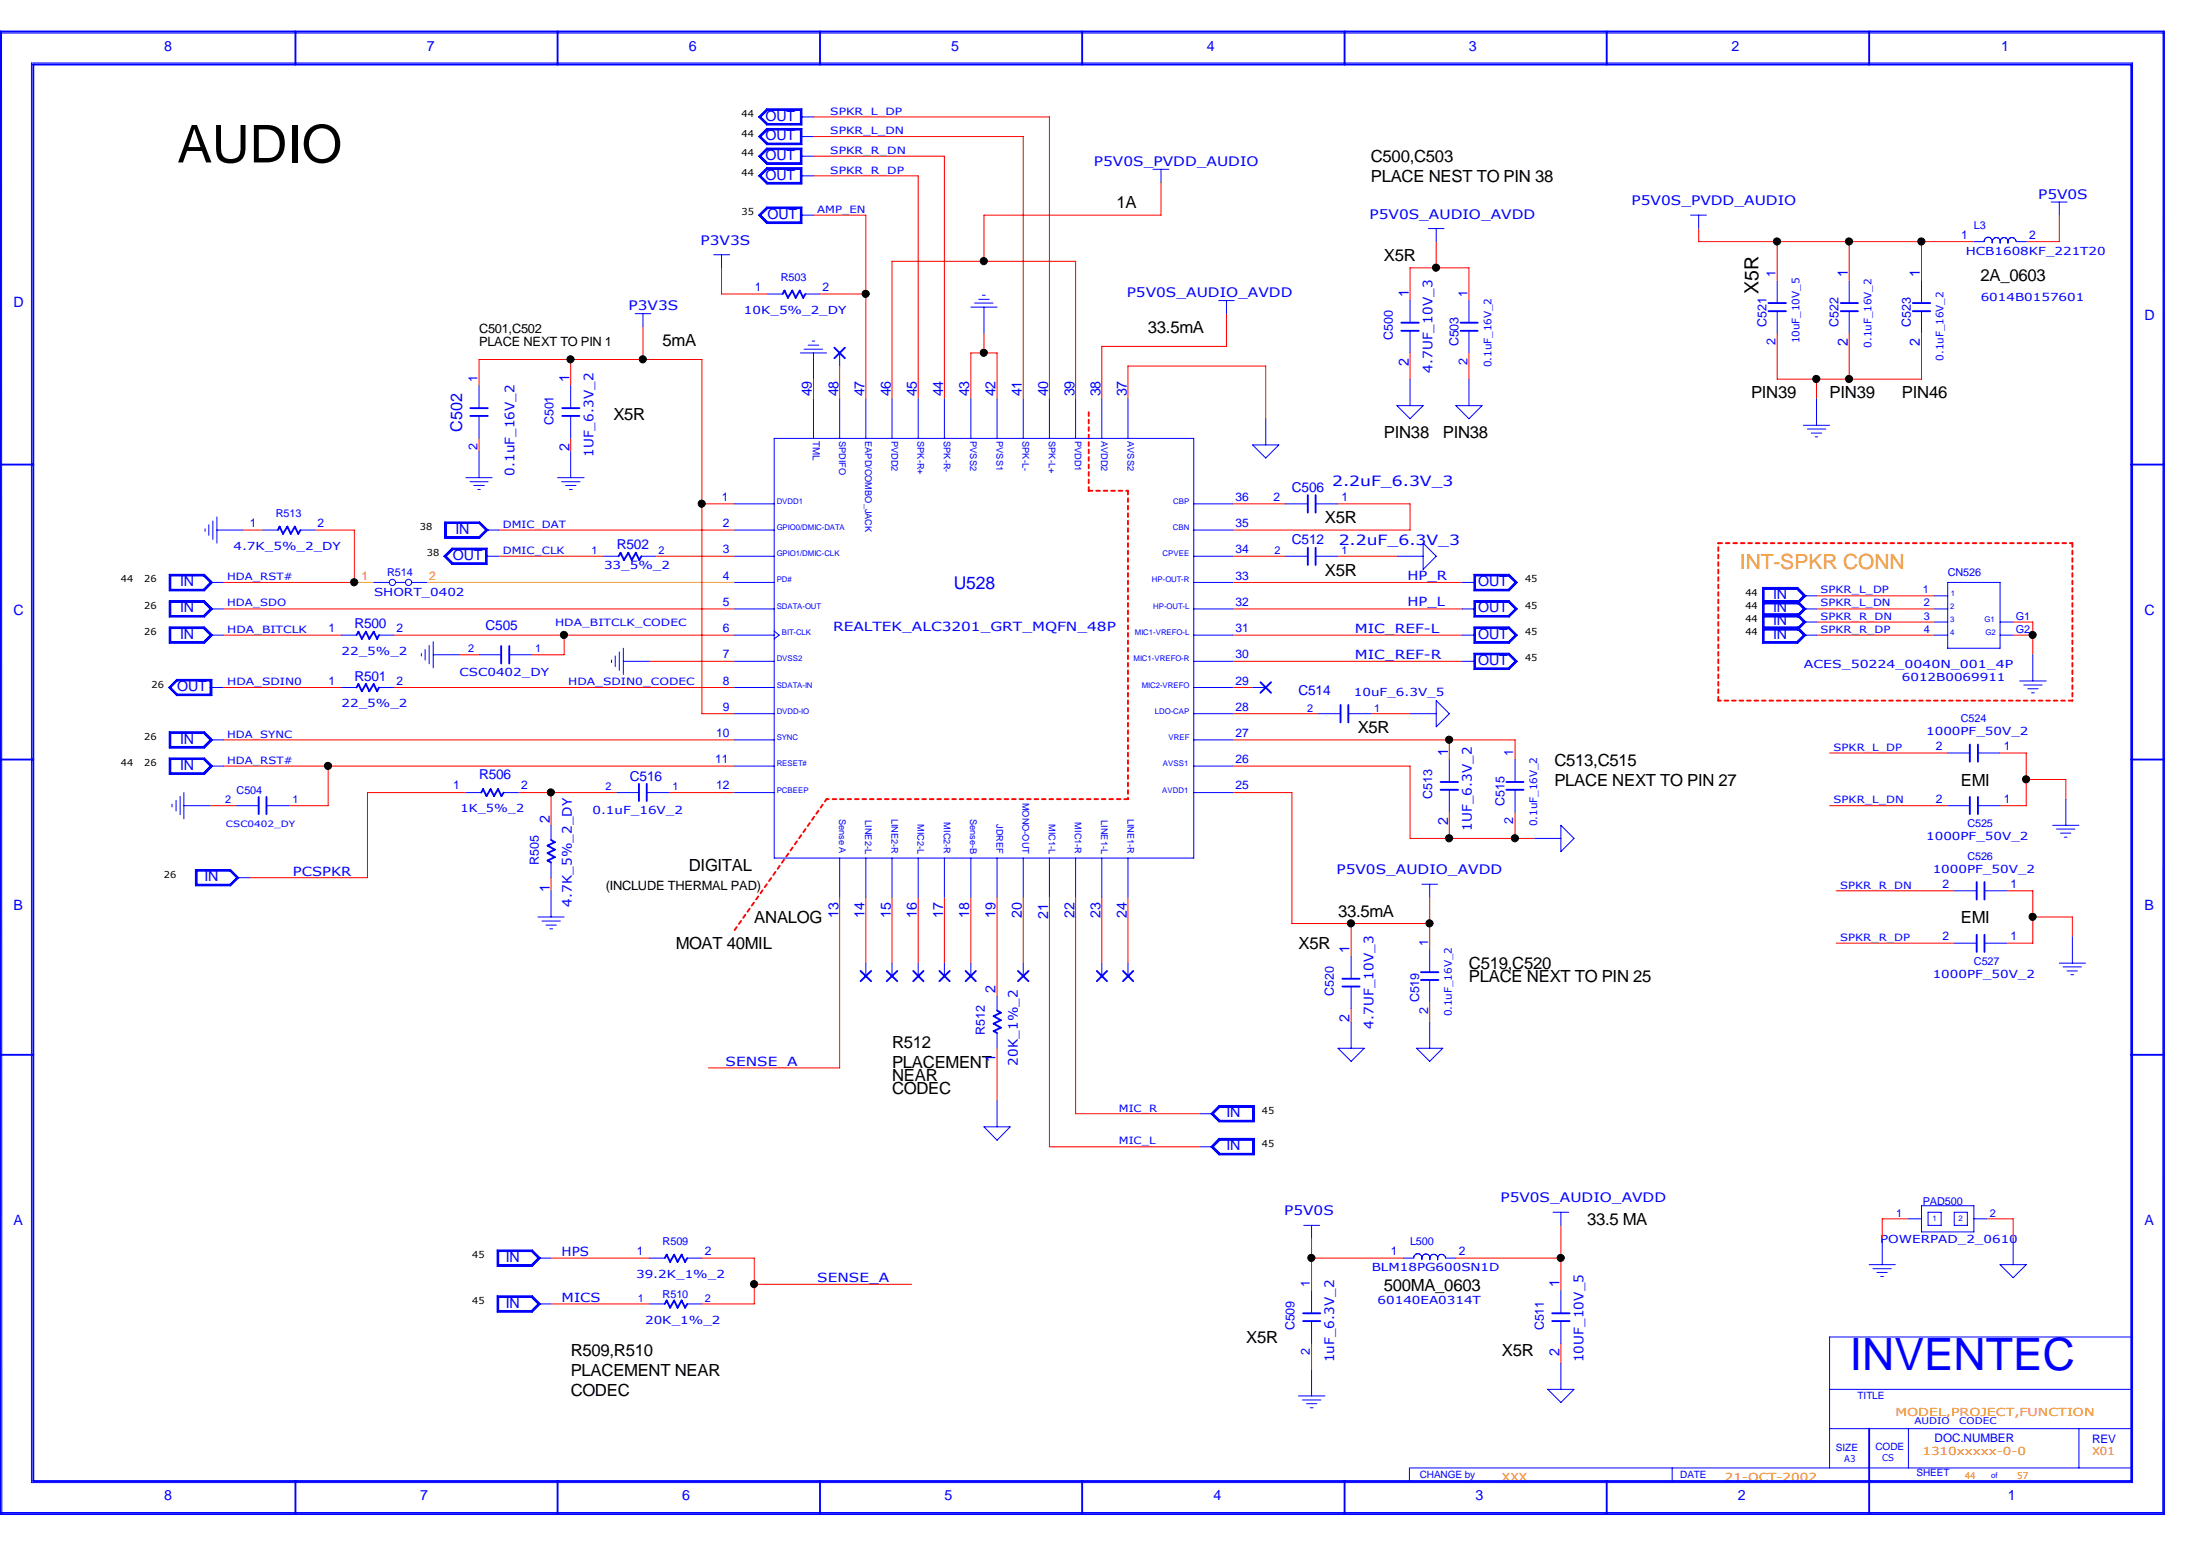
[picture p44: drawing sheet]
<svg xmlns="http://www.w3.org/2000/svg" width="297mm" height="210mm" viewBox="0 0 297 210" stroke-linecap="round" stroke-linejoin="round" font-family="sans-serif">
<defs><g id="words">
<text font-size="7.1" x="24.1" y="22.1">AUDIO</text>
<text font-size="6.1" fill="#00f" x="251.2" y="186">INVENTEC</text>
<text font-size="2.8" fill="#daa520" x="236.3" y="77.3">INT-SPKR CONN</text>
<text font-size="2.7" x="238.8" y="39.9" transform="rotate(-90 238.8 39.9)">X5R</text>
<text font-size="2.4" fill="#00f" x="129.5" y="80">U528</text>
<g font-size="2.3">
<text x="186.2" y="22.1">C500,C503</text>
<text x="151.6" y="28.3">1A</text>
<text x="186.2" y="24.7">PLACE NEST TO PIN 38</text>
<text x="188" y="35.4">X5R</text>
<text x="269" y="38.1">2A_0603</text>
<text x="90" y="47">5mA</text>
<text x="155.9" y="45.2">33.5mA</text>
<text x="83.3" y="57">X5R</text>
<text x="188" y="59.5">PIN38</text>
<text x="196" y="59.5">PIN38</text>
<text x="237.8" y="54.1">PIN39</text>
<text x="248.5" y="54.1">PIN39</text>
<text x="258.3" y="54.1">PIN46</text>
<text x="180" y="71">X5R</text>
<text x="180" y="78.1">X5R</text>
<text x="184.4" y="99.5">X5R</text>
<text x="211.1" y="106.7">PLACE NEXT TO PIN 27</text>
<text x="211.1" y="104">C513,C515</text>
<text x="266.3" y="106.7">EMI</text>
<text x="93.6" y="118.2">DIGITAL</text>
<text x="102.4" y="125.3">ANALOG</text>
<text x="181.7" y="124.5">33.5mA</text>
<text x="266.3" y="125.3">EMI</text>
<text x="91.8" y="128.9">MOAT 40MIL</text>
<text x="176.4" y="128.9">X5R</text>
<text x="199.5" y="131.6">C519,C520</text>
<text x="199.5" y="133.4">PLACE NEXT TO PIN 25</text>
<text x="121.2" y="142.3">R512</text>
<text x="121.2" y="146.7">NEAR</text>
<text x="121.2" y="148.5">CODEC</text>
<text x="121.2" y="144.9">PLACEMENT</text>
<text x="215.6" y="166.3">33.5 MA</text>
<text x="188" y="175.2">500MA_0603</text>
<text x="77.5" y="184.1">R509,R510</text>
<text x="169.2" y="182.4">X5R</text>
<text x="204" y="184.1">X5R</text>
<text x="77.5" y="189.5">CODEC</text>
<text x="77.5" y="186.8">PLACEMENT NEAR</text>
</g>
<text font-size="2.2" fill="#00f" x="62.8" y="58.6" transform="rotate(-90 62.8 58.6)">C502</text>
<g font-size="1.9" fill="#00f">
<text x="22.3" y="6.9">8</text>
<text x="58" y="6.9">7</text>
<text x="93.6" y="6.9">6</text>
<text x="129.2" y="6.9">5</text>
<text x="163.9" y="6.9">4</text>
<text x="199.5" y="6.9">3</text>
<text x="235.2" y="6.9">2</text>
<text x="271.8" y="6.9">1</text>
<text x="104" y="16.4">OUT</text>
<text x="104" y="21.7">OUT</text>
<text x="104" y="19">OUT</text>
<text x="104" y="24.4">OUT</text>
<text x="104.3" y="29.7">OUT</text>
<text x="1.8" y="41.7">D</text>
<text x="191.3" y="40.3" transform="rotate(-90 191.3 40.3)">1</text>
<text x="251" y="37.6" transform="rotate(-90 251 37.6)">1</text>
<text x="260.8" y="37.6" transform="rotate(-90 260.8 37.6)">1</text>
<text x="251" y="47" transform="rotate(-90 251 47)">2</text>
<text x="260.8" y="47" transform="rotate(-90 260.8 47)">2</text>
<text x="291.2" y="43.4">D</text>
<text x="77.3" y="51.9" transform="rotate(-90 77.3 51.9)">1</text>
<text x="110.3" y="53.8" transform="rotate(-90 110.3 53.8)">49</text>
<text x="113.9" y="53.8" transform="rotate(-90 113.9 53.8)">48</text>
<text x="117.4" y="53.8" transform="rotate(-90 117.4 53.8)">47</text>
<text x="121" y="53.8" transform="rotate(-90 121 53.8)">46</text>
<text x="124.5" y="53.8" transform="rotate(-90 124.5 53.8)">45</text>
<text x="128.1" y="53.8" transform="rotate(-90 128.1 53.8)">44</text>
<text x="131.7" y="53.8" transform="rotate(-90 131.7 53.8)">43</text>
<text x="135.2" y="53.8" transform="rotate(-90 135.2 53.8)">42</text>
<text x="138.8" y="53.8" transform="rotate(-90 138.8 53.8)">41</text>
<text x="142.4" y="53.8" transform="rotate(-90 142.4 53.8)">40</text>
<text x="145.9" y="53.8" transform="rotate(-90 145.9 53.8)">39</text>
<text x="149.5" y="53.8" transform="rotate(-90 149.5 53.8)">38</text>
<text x="153" y="53.8" transform="rotate(-90 153 53.8)">37</text>
<text x="191.3" y="49.7" transform="rotate(-90 191.3 49.7)">2</text>
<text x="77.3" y="61.3" transform="rotate(-90 77.3 61.3)">2</text>
<text x="180.9" y="66">2.2uF_6.3V_3</text>
<text x="175.5" y="66.8">C506</text>
<text x="61.5" y="76">OUT</text>
<text x="61.8" y="72.5">IN</text>
<text x="83.8" y="74.6">R502</text>
<text x="175.5" y="73.9">C512</text>
<text x="181.8" y="74">2.2uF_6.3V_3</text>
<text x="1.8" y="83.5">C</text>
<text x="24.5" y="79.6">IN</text>
<text x="24.5" y="83.1">IN</text>
<text x="200.8" y="79.6">OUT</text>
<text x="200.8" y="83.1">OUT</text>
<text x="240.8" y="83.1">IN</text>
<text x="240.8" y="81.4">IN</text>
<text x="291.2" y="83.5">C</text>
<text x="24.5" y="86.7">IN</text>
<text x="48.1" y="85.3">R500</text>
<text x="66" y="85.5">C505</text>
<text x="200.8" y="86.7">OUT</text>
<text x="240.8" y="86.7">IN</text>
<text x="240.8" y="84.9">IN</text>
<text x="24.1" y="93.9">OUT</text>
<text x="48.1" y="92.4">R501</text>
<text x="176.4" y="94.4">C514</text>
<text x="200.8" y="90.3">OUT</text>
<text x="24.5" y="101">IN</text>
<text x="24.5" y="104.5">IN</text>
<text x="65.1" y="105.8">R506</text>
<text x="85.6" y="106">C516</text>
<text x="196.7" y="102.7" transform="rotate(-90 196.7 102.7)">1</text>
<text x="74.7" y="111.7" transform="rotate(-90 74.7 111.7)">2</text>
<text x="196.7" y="112.1" transform="rotate(-90 196.7 112.1)">2</text>
<text x="27.8" y="119.7">IN</text>
<text x="1.8" y="123.6">B</text>
<text x="74.7" y="121.1" transform="rotate(-90 74.7 121.1)">1</text>
<text x="113.9" y="124.7" transform="rotate(-90 113.9 124.7)">13</text>
<text x="117.4" y="124.7" transform="rotate(-90 117.4 124.7)">14</text>
<text x="121" y="124.7" transform="rotate(-90 121 124.7)">15</text>
<text x="124.5" y="124.7" transform="rotate(-90 124.5 124.7)">16</text>
<text x="128.1" y="124.7" transform="rotate(-90 128.1 124.7)">17</text>
<text x="131.7" y="124.7" transform="rotate(-90 131.7 124.7)">18</text>
<text x="135.2" y="124.7" transform="rotate(-90 135.2 124.7)">19</text>
<text x="138.8" y="124.7" transform="rotate(-90 138.8 124.7)">20</text>
<text x="142.4" y="124.8" transform="rotate(-90 142.4 124.8)">21</text>
<text x="145.9" y="124.7" transform="rotate(-90 145.9 124.7)">22</text>
<text x="149.5" y="124.7" transform="rotate(-90 149.5 124.7)">23</text>
<text x="153" y="124.7" transform="rotate(-90 153 124.7)">24</text>
<text x="291.2" y="123.6">B</text>
<text x="183.3" y="129.4" transform="rotate(-90 183.3 129.4)">1</text>
<text x="135.2" y="134.8" transform="rotate(-90 135.2 134.8)">2</text>
<text x="183.3" y="138.8" transform="rotate(-90 183.3 138.8)">2</text>
<text x="135.2" y="144.2" transform="rotate(-90 135.2 144.2)">1</text>
<text x="166.6" y="151.7">IN</text>
<text x="166.6" y="156.2">IN</text>
<text x="1.8" y="166.3">A</text>
<text x="291.2" y="166.3">A</text>
<text x="68.7" y="171.3">IN</text>
<text x="68.7" y="177.5">IN</text>
<text x="211.8" y="174.8" transform="rotate(-90 211.8 174.8)">1</text>
<text x="211.8" y="184.1" transform="rotate(-90 211.8 184.1)">2</text>
<text x="22.3" y="203.7">8</text>
<text x="57.1" y="203.7">7</text>
<text x="92.7" y="203.7">6</text>
<text x="128.3" y="203.7">5</text>
<text x="164.8" y="203.7">4</text>
<text x="200.4" y="203.7">3</text>
<text x="236" y="203.7">2</text>
<text x="272.7" y="203.7">1</text>
</g>
<g font-size="1.8" fill="#00f">
<text x="148.6" y="22.6">P5V0S_PVDD_AUDIO</text>
<text x="186" y="29.7">P5V0S_AUDIO_AVDD</text>
<text x="221.6" y="27.9">P5V0S_PVDD_AUDIO</text>
<text x="276.8" y="27">P5V0S</text>
<text x="95.2" y="33.2">P3V3S</text>
<text x="153" y="40.3">P5V0S_AUDIO_AVDD</text>
<text x="85.4" y="42.1">P3V3S</text>
<text x="194.6" y="50.6" transform="rotate(-90 194.6 50.6)">4.7UF_10V_3</text>
<text x="69.9" y="64.6" transform="rotate(-90 69.9 64.6)">0.1uF_16V_2</text>
<text x="80.6" y="62.1" transform="rotate(-90 80.6 62.1)">1UF_6.3V_2</text>
<text x="199.9" y="112.8" transform="rotate(-90 199.9 112.8)">1UF_6.3V_2</text>
<text x="181.5" y="118.7">P5V0S_AUDIO_AVDD</text>
<text x="77.7" y="123.1" transform="rotate(-90 77.7 123.1)">4.7K_5%_2_DY</text>
<text x="186.6" y="139.7" transform="rotate(-90 186.6 139.7)">4.7UF_10V_3</text>
<text x="138.3" y="144.7" transform="rotate(-90 138.3 144.7)">20K_1%_2</text>
<text x="174.4" y="165">P5V0S</text>
<text x="203.8" y="163.2">P5V0S_AUDIO_AVDD</text>
<text x="181.2" y="185" transform="rotate(-90 181.2 185)">1uF_6.3V_2</text>
<text x="215.1" y="185" transform="rotate(-90 215.1 185)">10UF_10V_5</text>
</g>
<g font-size="1.7" fill="#00f">
<text x="199.3" y="40.3" transform="rotate(-90 199.3 40.3)">1</text>
<text x="241.2" y="37.6" transform="rotate(-90 241.2 37.6)">1</text>
<text x="189.2" y="46.1" transform="rotate(-90 189.2 46.1)">C500</text>
<text x="198.1" y="47" transform="rotate(-90 198.1 47)">C503</text>
<text x="239.9" y="44.4" transform="rotate(-90 239.9 44.4)">C521</text>
<text x="241.2" y="46.9" transform="rotate(-90 241.2 46.9)">2</text>
<text x="249.7" y="44.4" transform="rotate(-90 249.7 44.4)">C522</text>
<text x="259.5" y="44.4" transform="rotate(-90 259.5 44.4)">C523</text>
<text x="64.9" y="51.9" transform="rotate(-90 64.9 51.9)">1</text>
<text x="199.3" y="49.6" transform="rotate(-90 199.3 49.6)">2</text>
<text x="75.2" y="57.7" transform="rotate(-90 75.2 57.7)">C501</text>
<text x="64.9" y="61.1" transform="rotate(-90 64.9 61.1)">2</text>
<text x="191.2" y="78.8">HP_R</text>
<text x="191.2" y="82.3">HP_L</text>
<text x="113.2" y="85.7">REALTEK_ALC3201_GRT_MQFN_48P</text>
<text x="184" y="85.9">MIC_REF-L</text>
<text x="184" y="89.5">MIC_REF-R</text>
<text x="205.5" y="102.7" transform="rotate(-90 205.5 102.7)">1</text>
<text x="194.5" y="108.5" transform="rotate(-90 194.5 108.5)">C513</text>
<text x="204.3" y="109.4" transform="rotate(-90 204.3 109.4)">C515</text>
<text x="205.5" y="111.9" transform="rotate(-90 205.5 111.9)">2</text>
<text x="39.8" y="118.9">PCSPKR</text>
<text x="73.2" y="117.4" transform="rotate(-90 73.2 117.4)">R505</text>
<text x="194" y="128.5" transform="rotate(-90 194 128.5)">1</text>
<text x="181.2" y="135.2" transform="rotate(-90 181.2 135.2)">C520</text>
<text x="192.7" y="136.1" transform="rotate(-90 192.7 136.1)">C519</text>
<text x="194" y="137.7" transform="rotate(-90 194 137.7)">2</text>
<text x="133.8" y="140.5" transform="rotate(-90 133.8 140.5)">R512</text>
<text x="98.5" y="144.7">SENSE_A</text>
<text x="76.3" y="170.5">HPS</text>
<text x="76.3" y="176.7">MICS</text>
<text x="111" y="174.1">SENSE_A</text>
<text x="177.9" y="174.8" transform="rotate(-90 177.9 174.8)">1</text>
<text x="175.8" y="180.6" transform="rotate(-90 175.8 180.6)">C509</text>
<text x="177.9" y="184" transform="rotate(-90 177.9 184)">2</text>
<text x="209.7" y="180.6" transform="rotate(-90 209.7 180.6)">C511</text>
</g>
<g font-size="1.7">
<text x="65.1" y="46.9">PLACE NEXT TO PIN 1</text>
<text x="65.1" y="45.2">C501,C502</text>
<text x="82.3" y="120.9">(INCLUDE THERMAL PAD)</text>
</g>
<g font-size="1.6" fill="#00f">
<text x="266.4" y="32.4">1</text>
<text x="275.6" y="32.4">2</text>
<text x="102.5" y="39.5">1</text>
<text x="111.7" y="39.5">2</text>
<text x="33.9" y="71.6">1</text>
<text x="43.1" y="71.6">2</text>
<text x="98" y="68">1</text>
<text x="98.2" y="71.6">2</text>
<text x="167.8" y="68">36</text>
<text x="167.8" y="71.6">35</text>
<text x="173" y="68">2</text>
<text x="182.2" y="68">1</text>
<text x="98.2" y="75.1">3</text>
<text x="167.8" y="75.1">34</text>
<text x="98.2" y="82.3">5</text>
<text x="98.2" y="78.7">4</text>
<text x="167.8" y="78.7">33</text>
<text x="167.8" y="82.3">32</text>
<text x="44.6" y="85.8">1</text>
<text x="53.8" y="85.8">2</text>
<text x="98.2" y="89.4">7</text>
<text x="98.2" y="85.8">6</text>
<text x="167.8" y="89.4">30</text>
<text x="167.8" y="85.8">31</text>
<text x="44.6" y="93">1</text>
<text x="53.8" y="93">2</text>
<text x="98.2" y="93">8</text>
<text x="167.8" y="93">29</text>
<text x="97.3" y="100.1">10</text>
<text x="98.2" y="96.5">9</text>
<text x="167.8" y="100.1">27</text>
<text x="167.8" y="96.5">28</text>
<text x="262.9" y="101.9">2</text>
<text x="272.2" y="101.9">1</text>
<text x="61.5" y="107.2">1</text>
<text x="70.8" y="107.2">2</text>
<text x="97.2" y="103.6">11</text>
<text x="97.3" y="107.2">12</text>
<text x="167.8" y="103.6">26</text>
<text x="167.8" y="107.2">25</text>
<text x="262.9" y="109">2</text>
<text x="272.2" y="109">1</text>
<text x="263.8" y="120.6">2</text>
<text x="273" y="120.6">1</text>
<text x="263.8" y="127.7">2</text>
<text x="273" y="127.7">1</text>
<text x="86.5" y="170.4">1</text>
<text x="95.7" y="170.4">2</text>
<text x="188.9" y="170.4">1</text>
<text x="198.1" y="170.4">2</text>
<text x="262.8" y="195.8">DOC.NUMBER</text>
<text x="284.1" y="195.9">REV</text>
</g>
<g font-size="1.6" fill="#ff8c00">
<text x="49.1" y="78.7">1</text>
<text x="58.3" y="78.7">2</text>
</g>
<g font-size="1.5" fill="#00f">
<text x="267" y="34.6">HCB1608KF_221T20</text>
<text x="268.1" y="31.1">L3</text>
<text x="106" y="38.2">R503</text>
<text x="269" y="40.9">6014B0157601</text>
<text x="101" y="42.6">10K_5%_2_DY</text>
<text x="37.5" y="70.2">R513</text>
<text x="31.7" y="74.6">4.7K_5%_2_DY</text>
<text x="80.3" y="75.2">1</text>
<text x="82" y="77.3">33_5%_2</text>
<text x="89.4" y="75.2">2</text>
<text x="173.1" y="75.2">2</text>
<text x="182.2" y="75.2">1</text>
<text x="50.8" y="80.9">SHORT_0402</text>
<text x="52.6" y="78.2">R514</text>
<text x="261.2" y="80.6">1</text>
<text x="261.3" y="82.3">2</text>
<text x="264.5" y="78.2">CN526</text>
<text x="46.4" y="88.9">22_5%_2</text>
<text x="63.6" y="88.6">2</text>
<text x="72.7" y="88.6">1</text>
<text x="261.3" y="85.9">4</text>
<text x="261.3" y="84.1">3</text>
<text x="273.8" y="85.9">G2</text>
<text x="273.8" y="84.1">G1</text>
<text x="62.4" y="91.8">CSC0402_DY</text>
<text x="183.9" y="94.4">10uF_6.3V_5</text>
<text x="245" y="90.7">ACES_50224_0040N_001_4P</text>
<text x="258.3" y="92.5">6012B0069911</text>
<text x="46.4" y="96">22_5%_2</text>
<text x="177.5" y="96.6">2</text>
<text x="186.6" y="96.6">1</text>
<text x="261.6" y="99.8">1000PF_50V_2</text>
<text x="266.3" y="98">C524</text>
<text x="32.1" y="107.9">C504</text>
<text x="82.3" y="107.3">2</text>
<text x="91.4" y="107.3">1</text>
<text x="30.6" y="109.1">2</text>
<text x="39.7" y="109.1">1</text>
<text x="62.6" y="110.3">1K_5%_2</text>
<text x="80.5" y="110.5">0.1uF_16V_2</text>
<text x="267.2" y="112.3">C525</text>
<text x="261.6" y="114">1000PF_50V_2</text>
<text x="262.5" y="118.5">1000PF_50V_2</text>
<text x="267.2" y="116.8">C526</text>
<text x="268.1" y="131">C527</text>
<text x="262.5" y="132.8">1000PF_50V_2</text>
<text x="257.6" y="165.2">1</text>
<text x="261.2" y="163.6">PAD500</text>
<text x="270.3" y="165.2">2</text>
<text x="86.4" y="173.5">39.2K_1%_2</text>
<text x="90" y="169.1">R509</text>
<text x="186.3" y="172.6">BLM18PG600SN1D</text>
<text x="191.5" y="169.1">L500</text>
<text x="255.4" y="168.7">POWERPAD_2_0610</text>
<text x="86.6" y="176.7">1</text>
<text x="87.6" y="179.7">20K_1%_2</text>
<text x="90" y="176.2">R510</text>
<text x="95.7" y="176.7">2</text>
<text x="187.1" y="177.1">60140EA0314T</text>
</g>
<g font-size="1.5" fill="#ff8c00">
<text x="257.4" y="192.2">MODEL,PROJECT,FUNCTION</text>
<text x="261.1" y="197.5">1310xxxxx-0-0</text>
<text x="284.1" y="197.5">X01</text>
<text x="204" y="201.1">XXX</text>
<text x="234.3" y="201.1">21-OCT-2002</text>
</g>
<g font-size="1.4" fill="#00f">
<text x="112.8" y="15.6">SPKR_L_DP</text>
<text x="112.8" y="23.6">SPKR_R_DP</text>
<text x="112.8" y="18.2">SPKR_L_DN</text>
<text x="112.8" y="20.9">SPKR_R_DN</text>
<text x="111" y="28.9">AMP_EN</text>
<text x="244.4" y="46.6" transform="rotate(-90 244.4 46.6)">10uF_10V_5</text>
<text x="254.2" y="47.2" transform="rotate(-90 254.2 47.2)">0.1uF_16V_2</text>
<text x="202.6" y="49.9" transform="rotate(-90 202.6 49.9)">0.1uF_16V_2</text>
<text x="264" y="49" transform="rotate(-90 264 49)">0.1uF_16V_2</text>
<text x="68.3" y="71.7">DMIC_DAT</text>
<text x="68.3" y="75.2">DMIC_CLK</text>
<text x="30.9" y="78.8">HDA_RST#</text>
<text x="30.9" y="82.3">HDA_SDO</text>
<text x="247.3" y="82.3">SPKR_L_DN</text>
<text x="247.3" y="80.6">SPKR_L_DP</text>
<text x="30.9" y="85.9">HDA_BITCLK</text>
<text x="75.4" y="85">HDA_BITCLK_CODEC</text>
<text x="247.3" y="85.9">SPKR_R_DP</text>
<text x="247.3" y="84.1">SPKR_R_DN</text>
<text x="30.9" y="93">HDA_SDIN0</text>
<text x="77.2" y="93">HDA_SDIN0_CODEC</text>
<text x="30.9" y="100.2">HDA_SYNC</text>
<text x="249" y="101.9">SPKR_L_DP</text>
<text x="30.9" y="103.7">HDA_RST#</text>
<text x="208.8" y="112.2" transform="rotate(-90 208.8 112.2)">0.1uF_16V_2</text>
<text x="249" y="109.1">SPKR_L_DN</text>
<text x="249.9" y="120.6">SPKR_R_DN</text>
<text x="249.9" y="127.8">SPKR_R_DP</text>
<text x="197.2" y="138" transform="rotate(-90 197.2 138)">0.1uF_16V_2</text>
<text x="152" y="150.9">MIC_R</text>
<text x="152" y="155.4">MIC_L</text>
<text x="252.3" y="189.9">TITLE</text>
<text x="249.3" y="197">SIZE</text>
<text x="254.7" y="196.8">CODE</text>
<text x="192.8" y="200.6">CHANGE by</text>
<text x="228.2" y="200.6">DATE</text>
<text x="260.3" y="200.4">SHEET</text>
</g>
<g font-size="1.3">
<text x="100.7" y="15.9">44</text>
<text x="100.7" y="21.2">44</text>
<text x="100.7" y="23.9">44</text>
<text x="100.7" y="18.5">44</text>
<text x="100.7" y="29.2">35</text>
<text x="57" y="72">38</text>
<text x="58" y="75.5">38</text>
<text x="16.4" y="79.1">44</text>
<text x="19.6" y="82.7">26</text>
<text x="19.6" y="79.1">26</text>
<text x="207.1" y="82.7">45</text>
<text x="207.1" y="79.1">45</text>
<text x="237.1" y="82.7">44</text>
<text x="237.1" y="80.9">44</text>
<text x="19.6" y="86.2">26</text>
<text x="207.1" y="89.8">45</text>
<text x="207.1" y="86.2">45</text>
<text x="237.1" y="84.5">44</text>
<text x="237.1" y="86.2">44</text>
<text x="20.6" y="93.3">26</text>
<text x="19.6" y="100.5">26</text>
<text x="16.4" y="104">44</text>
<text x="19.6" y="104">26</text>
<text x="22.3" y="119.2">26</text>
<text x="171.4" y="155.7">45</text>
<text x="171.4" y="151.2">45</text>
<text x="64.1" y="170.8">45</text>
<text x="64.1" y="177">45</text>
</g>
<g font-size="1.3" fill="#00f">
<text x="110.4" y="59.9" transform="rotate(90 110.4 59.9)">TML</text>
<text x="114" y="59.9" transform="rotate(90 114 59.9)">SPDIFO</text>
<text x="117.5" y="59.9" transform="rotate(90 117.5 59.9)">EAPD/COMBO_JACK</text>
<text x="121.1" y="59.9" transform="rotate(90 121.1 59.9)">PVDD2</text>
<text x="124.6" y="59.9" transform="rotate(90 124.6 59.9)">SPK-R+</text>
<text x="128.2" y="59.9" transform="rotate(90 128.2 59.9)">SPK-R-</text>
<text x="131.8" y="59.9" transform="rotate(90 131.8 59.9)">PVSS2</text>
<text x="135.3" y="59.9" transform="rotate(90 135.3 59.9)">PVSS1</text>
<text x="138.9" y="59.9" transform="rotate(90 138.9 59.9)">SPK-L-</text>
<text x="142.4" y="59.9" transform="rotate(90 142.4 59.9)">SPK-L+</text>
<text x="146" y="59.9" transform="rotate(90 146 59.9)">PVDD1</text>
<text x="149.6" y="59.9" transform="rotate(90 149.6 59.9)">AVDD2</text>
<text x="153.1" y="59.9" transform="rotate(90 153.1 59.9)">AVSS2</text>
<text x="114" y="111.2" transform="rotate(90 114 111.2)">Sense A</text>
<text x="117.5" y="111.4" transform="rotate(90 117.5 111.4)">LINE2-L</text>
<text x="121.1" y="111.2" transform="rotate(90 121.1 111.2)">LINE2-R</text>
<text x="124.6" y="111.8" transform="rotate(90 124.6 111.8)">MIC2-L</text>
<text x="128.2" y="111.6" transform="rotate(90 128.2 111.6)">MIC2-R</text>
<text x="131.8" y="111.2" transform="rotate(90 131.8 111.2)">Sense-B</text>
<text x="135.3" y="111.9" transform="rotate(90 135.3 111.9)">JDREF</text>
<text x="138.9" y="109" transform="rotate(90 138.9 109)">MONO-OUT</text>
<text x="142.4" y="111.8" transform="rotate(90 142.4 111.8)">MIC1-L</text>
<text x="146" y="111.6" transform="rotate(90 146 111.6)">MIC1-R</text>
<text x="149.6" y="111.4" transform="rotate(90 149.6 111.4)">LINE1-L</text>
<text x="153.1" y="111.2" transform="rotate(90 153.1 111.2)">LINE1-R</text>
<text x="260" y="193.4">AUDIO</text>
<text x="266.1" y="193.4">CODEC</text>
<text x="250.5" y="198.5">A3</text>
<text x="255.6" y="198.4">CS</text>
</g>
<g font-size="1.3" fill="#ff8c00">
<text x="266.9" y="200.7">44</text>
<text x="274" y="200.7">57</text>
</g>
<text font-size="1.2" fill="#00f" x="30.7" y="112.3">CSC0402_DY</text>
<g font-size="1.1" fill="#00f">
<text x="105.5" y="72">GPIO0/DMIC-DATA</text>
<text x="105.5" y="68.4">DVDD1</text>
<text x="159.3" y="72">CBN</text>
<text x="159.3" y="68.4">CBP</text>
<text x="105.5" y="75.5">GPIO1/DMIC-CLK</text>
<text x="157.9" y="75.5">CPVEE</text>
<text x="105.5" y="82.7">SDATA-OUT</text>
<text x="105.5" y="79.1">PD#</text>
<text x="156.5" y="79.1">HP-OUT-R</text>
<text x="156.6" y="82.7">HP-OUT-L</text>
<text x="264.9" y="82.7">2</text>
<text x="265" y="80.9">1</text>
<text x="105.5" y="89.8">DVSS2</text>
<text x="106.2" y="86.2">BIT-CLK</text>
<text x="154" y="89.8">MIC1-VREFO-R</text>
<text x="154.1" y="86.2">MIC1-VREFO-L</text>
<text x="264.9" y="84.5">3</text>
<text x="264.9" y="86.2">4</text>
<text x="269.5" y="84.5">G1</text>
<text x="269.7" y="86.2">G2</text>
<text x="105.5" y="93.3">SDATA-IN</text>
<text x="155.1" y="93.3">MIC2-VREFO</text>
<text x="105.5" y="100.5">SYNC</text>
<text x="105.5" y="96.9">DVDD-IO</text>
<text x="156.8" y="96.9">LDO-CAP</text>
<text x="158.7" y="100.5">VREF</text>
<text x="105.5" y="107.6">PCBEEP</text>
<text x="105.5" y="104">RESET#</text>
<text x="157.9" y="107.6">AVDD1</text>
<text x="157.9" y="104">AVSS1</text>
<text x="262.5" y="165.8">1</text>
<text x="266" y="165.8">2</text>
<text x="270.4" y="200.6">of</text>
</g>
</g></defs>
<path d="M48.1 79.1h2.7M58 79.1h41.8" fill="none" stroke="#daa520" stroke-width=".14"/>
<path d="M147.9 66.6v-10.6M147.9 66.6h5.3M153.2 66.6v41.9M233.4 73.7h48.1M281.5 73.7v21.4M233.4 95.1v-21.4M281.5 95.1h-48.1M153.2 108.5h-40.9M99.8 126.3l12.5-17.8" fill="none" stroke="#f00" stroke-width=".25" stroke-dasharray=".5 .5"/>
<g fill="none" stroke="#f00" stroke-width=".14">
<path d="M110.5 18.5h28.5v35.6M110.5 15.9h32v38.2M98 36.4v3.5h6.3M110.5 29.2h7.1v24.9M110.5 21.2h17.8v32.9M110.5 23.9h14.2v30.2M111.4 39.9h6.2M157.7 24.8v4.4h-24.1v6.3M195.1 32.8v3.6M230.7 31v1.8h37.4M241.4 32.8v5.3M251.2 32.8v5.3"/>
<path d="M261 32.8v5.3M279.7 29.2v3.6h-4.5M65.1 52.4v-3.6h30.2v48.1h4.5M65.1 59.5v1.8M77.5 48.8v3.6M77.5 59.5v1.8M87.3 44.4v4.4M110.5 51.5v2.6M114 49.7v4.4M121.2 54.1v-18.6h24.9v18.6M131.9 54.1v-6.2h3.5v6.2M133.6 45.3v2.6"/>
<path d="M153.2 54.1v-4.4h18.7v7.2M166.6 42.6v4.4h-17v7.1M191.5 40.8v-4.4h8v4.4M191.5 47.9v3.6M199.5 47.9v3.6M241.4 45.3v6.2h19.6v-6.2M246.7 51.5v2.6M251.2 45.3v6.2M33 72h2.7M42.8 72h5.3v7.1h-17.8M67.7 72h32.1M67.7 75.5h14.3"/>
<path d="M89.1 75.5h10.7M95.3 68.4h4.5M167.5 68.4h7.1M167.5 75.5h7.1M167.5 79.1h31.1M181.7 68.4h9.8v3.6h-24M181.7 75.5h8M30.3 86.2h16.1M30.3 93.3h16.1M30.3 82.7h69.5M53.5 86.2h46.3M53.5 93.3h46.3"/>
<path d="M62.4 88.9h2.7M76.6 86.2v2.7h-4.4M88.2 89.8h11.6M167.5 86.2h31.1M167.5 89.8h31.1M167.5 96.9h11.6M167.5 93.3h2.6M167.5 82.7h31.1M186.2 96.9h5.3M246.7 86.2h16.1M246.7 84.5h16.1M246.7 82.7h16.1"/>
<path d="M246.7 80.9h16.1M273.4 84.5h2.7v4.4M273.4 86.2h2.7M28.5 109.4h3.6M30.3 104h69.5M30.3 100.5h69.5M44.6 104v5.4h-5.4M63.3 107.6h-13.4v11.6h-16M70.4 107.6h13.4M74.8 107.6v4.5M74.8 119.2v1.7M90.9 107.6h8.9"/>
<path d="M167.5 104h24v9.8h16.9M167.5 107.6h8v17.8h18.7M167.5 100.5h38.3v2.6M196.8 100.5v2.6M196.8 110.3v3.5M205.8 110.3v3.5M248.5 109.4h16M248.5 102.2h16M271.6 102.2h3.6v7.2h-3.6M275.2 105.8h5.4v2.7M114 121.8v23.2h-17.8M117.6 121.8v9"/>
<path d="M121.2 121.8v9M124.7 121.8v9M128.3 121.8v9M131.9 121.8v9M135.4 121.8v13.4M139 121.8v9M142.5 121.8v33.9h20.5M146.1 121.8v29.4h16.9M149.6 121.8v9M153.2 121.8v9M183.5 125.4v4.5M183.5 137v1.8"/>
<path d="M194.2 121.8v7.1M194.2 136.1v2.7M249.4 120.9h16M249.4 128.1h16M272.5 120.9h3.6v7.2h-3.6M276.1 124.5h5.4v2.7M135.4 142.3v7.1M74.8 170.8h13.4M74.8 177h13.4M95.3 170.8h7.1v6.2h-7.1M102.4 174.4h21.4M178.1 168.1v7.2"/>
<path d="M178.1 170.8h12.5M197.7 170.8h14.3M212 166.4v8.9M259.2 165.5h-3.6v2.6M269.9 165.5h3.5v2.6M178.1 182.4v3.6M212 182.4v2.7"/>
</g>
<g fill="none" stroke="#00f" stroke-width=".14">
<path d="M.2 4.4l.1 201M.3 4.5h293.4M4.3 8.6v192.7M4.3 8.6h285.3v192.7h-285.3M103 15.9l1.1-1.1h4.8v2.2h-4.8zM103 18.5l1.1-1.1h4.8v2.2h-4.8zM103.1 15.9l1.1-1h4.6v2h-4.6zM103.1 18.5l1.1-1h4.6v2.1h-4.6zM103.2 15.9l1-1h4.6v1.9h-4.6zM103.3 15.9l1-.9h4.4v1.8h-4.4zM103.3 18.5l1-.8h4.4v1.7h-4.4zM104.2 17.6h4.6v1.9h-4.6l-1-1z"/>
<path d="M108.7 18.5h1.8M108.7 15.9h1.8M293.8 4.5l-.1 200.9h-293.4M96.9 34.6h2.2M98 34.6v1.8M103 21.2l1.1-1.1h4.8v2.2h-4.8zM103 23.9l1.1-1.1h4.8v2.2h-4.8zM103.1 29.2l1.1-1h4.6v2.1h-4.6zM103.1 21.2l1.1-1h4.6v2.1h-4.6zM103.1 23.9l1.1-1h4.6v2h-4.6zM103.2 29.2l1-.9h4.6v1.9h-4.6zM103.2 21.2l1-1h4.6v2h-4.6z"/>
<path d="M103.2 23.9l1-1h4.6v1.9h-4.6zM103.3 29.2l1-.9h4.4v1.8h-4.4zM103.3 21.2l1-.9h4.4v1.8h-4.4zM103.3 23.9l1-.9h4.4v1.8h-4.4zM104.1 28.1h4.8v2.3h-4.8l-1.1-1.2zM104.3 39.9h2M108.7 29.2h1.8M108.7 21.2h1.8M108.7 23.9h1.8M109.4 39.9h2M156.6 23h2.1M157.7 23v1.8"/>
<path d="M194 31h2.1M195.1 31v1.8M229.6 29.2h2.2M230.7 29.2v1.8M241.4 38.1v3M251.2 38.1v3M261 38.1v3M269.5 32.8h-1.4M269.7 32.4l-.2 .3M270 32.2l-.3 .1M270.1 32.2l.3 .2M270.5 32.4l.1 .4"/>
<path d="M270.6 32.9l-.1 .1M270.6 32.8v.2M270.8 32.4l-.2 .3M271.1 32.3l-.3 .1M271.2 32.3l.3 .1M271.6 32.5l.1 .3M271.6 32.8l.1 .2M271.7 32.9l-.1 .1M271.8 32.4l-.2 .4M272.2 32.3l-.3 .1M272.2 32.3l.4 .1M272.6 32.5l.2 .3"/>
<path d="M272.7 32.8l.1 .2M272.8 32.9l-.1 .1M272.9 32.4l-.2 .4M273.3 32.3l-.4 .1M273.3 32.3l.3 .1M273.7 32.5l.1 .3M273.9 32.8h1.3M278.6 27.4h2.2M279.7 27.4v1.8M65.1 52.4v3M65.1 56.5v3M77.5 52.4v3"/>
<path d="M77.5 56.5v3M86.3 42.6h2.1M87.3 42.6v1.8M105.2 59.5h56.9v57h-56.9zM108.7 47.9h3.6M109.2 47.4h2.5M109.8 46.9h1.4M110.3 46.3h.4M110.5 47.9v3.6M110.5 54.1v5.4M114 47.9v1.8M114 54.1v5.4"/>
<path d="M117.6 54.1v5.4M121.2 54.1v5.4M124.7 54.1v5.4M128.3 54.1v5.4M131.9 54.1v5.4M131.9 41.7h3.5M132.4 41.1h2.5M132.9 40.6h1.5M133.4 40.1h.4M133.6 41.7v3.6M135.4 54.1v5.4M139 54.1v5.4"/>
<path d="M142.5 54.1v5.4M146.1 54.1v5.4M149.6 54.1v5.4M153.2 54.1v5.4M165.5 40.8h2.1M166.6 40.8v1.8M171.9 56.9v3.5M189.7 55.1h3.6l-1.8 1.8zM191.5 40.8v3M191.5 44.9v3M191.5 51.5v3.6M197.7 55.1h3.6l-1.8 1.8z"/>
<path d="M199.5 40.8v3M199.5 44.9v3M199.5 51.5v3.6M241.4 42.2v3.1M244.9 57.7h3.6M245.5 58.3h2.5M246 58.8h1.4M246.5 59.3h.4M246.7 54.1v3.6M251.2 42.2v3.1M261 42.2v3.1M23 78h4.8l1.1 1.1-1.1 1.1h-4.8z"/>
<path d="M23.1 78.1h4.6l1.1 1-1.1 1h-4.6zM23.2 78.1h4.5l1 1-1 1h-4.5zM23.2 78.2h4.4l.9 .9-.9 .9h-4.4zM27.9 71.8v.3M28.4 71.2v1.5M28.5 79.1h1.8M28.9 70.7v2.5M29.5 72h3.5M29.5 70.2v3.5M35.7 72h2.1M40.8 72h2M50.8 79.1h2.1"/>
<path d="M53.8 79.1h1.3M56 79.1h2M60.4 70.9h4.7l1.2 1.1-1.2 1.1h-4.7zM60.4 75.5l1-1h4.7v2.1h-4.7zM60.4 71h4.7l1.1 1-1.1 1h-4.7zM60.5 75.5l1-.9h4.5v1.9h-4.5zM60.5 71h4.6l1 1-1 .9h-4.6zM60.6 71.1h4.5l.9 .9-.9 .9h-4.5zM60.6 75.5l.9-.9h4.5v1.8h-4.5zM61.4 74.4h4.8v2.2h-4.8l-1.1-1.1zM63.3 64.9h3.5M63.8 65.4h2.5"/>
<path d="M64.3 65.9h1.5M64.9 66.5h.3M65.1 61.3v3.6M66 72h1.7M66 75.5h1.7M75.7 64.9h3.6M76.3 65.4h2.5M76.8 65.9h1.4M77.3 66.5h.4M77.5 61.3v3.6M82 75.5h2M87.1 75.5h2"/>
<path d="M99.8 79.1h5.4M99.8 68.4h5.4M99.8 72h5.4M99.8 75.5h5.4M162.1 79.1h5.4M162.1 68.4h5.4M162.1 72h5.4M162.1 75.5h5.4M170.1 60.4h3.6l-1.8 1.8zM174.6 68.4h3M174.6 75.5h3M178.7 68.4h3"/>
<path d="M178.7 75.5h3M189.7 75.5h3.6M193.3 73.7l1.8 1.8-1.8 1.8zM198.6 79.1h1.8M200.2 78h4.8l1.1 1.1-1.1 1.1h-4.8zM200.3 78.1h4.6l1.1 1-1.1 1h-4.6zM200.4 78.1h4.5l1 1-1 1h-4.5zM200.4 78.2h4.5l.9 .9-.9 .9h-4.5zM264.5 79.1h7.1v8.9h-7.1zM23 81.6h4.8l1.1 1.1-1.1 1.1h-4.8zM23 85.1h4.8l1.1 1.1-1.1 1.1h-4.8zM23 99.4h4.8l1.1 1.1-1.1 1.1h-4.8z"/>
<path d="M23 93.3l1-1h4.7v2.1h-4.7zM23.1 81.6h4.6l1.1 1.1-1.1 1h-4.6zM23.1 85.2h4.6l1.1 1-1.1 1h-4.6zM23.1 99.4h4.6l1.1 1.1-1.1 1h-4.6zM23.2 81.7h4.5l1 1-1 .9h-4.5zM23.2 85.3h4.5l1 .9-1 1h-4.5zM23.2 99.5h4.5l1 1-1 .9h-4.5zM23.2 81.8h4.4l.9 .9-.9 .9h-4.4zM23.2 85.3h4.4l.9 .9-.9 .9h-4.4zM23.2 99.6h4.4l.9 .9-.9 .8h-4.4zM24 92.2h4.8v2.2h-4.8l-1.1-1.1zM24 92.4h4.6v1.9h-4.6l-.9-1z"/>
<path d="M24.1 92.5h4.4v1.7h-4.4l-.9-.9zM28.5 86.2h1.8M28.5 82.7h1.8M28.5 93.3h1.8M46.4 86.2h2M46.4 93.3h2M51.5 86.2h2M51.5 93.3h2M57.2 88.7v.4M57.7 88.2v1.4M58.3 87.6v2.5M58.8 88.9h3.6"/>
<path d="M58.8 87.1v3.6M65.1 88.9h3M69.2 88.9h3M83.1 89.6v.4M83.6 89.1v1.4M84.1 88.5v2.5M84.7 89.8h3.5M84.7 88v3.6M99.8 86.2h5.4M99.8 82.7h5.4M99.8 89.8h5.4M99.8 93.3h5.4"/>
<path d="M99.8 96.9h5.4M105.2 85.7l.6 .5-.6 .5M162.1 86.2h5.4M162.1 82.7h5.4M162.1 89.8h5.4M162.1 93.3h5.4M162.1 96.9h5.4M170.1 93.3h1.8M179.1 96.9h3M183.1 96.9h3.1M191.5 96.9h3.6M195.1 95.1l1.7 1.8-1.7 1.8z"/>
<path d="M198.6 86.2h1.8M198.6 82.7h1.8M198.6 89.8h1.8M200.2 81.6h4.8l1.1 1.1-1.1 1.1h-4.8zM200.2 85.1h4.8l1.1 1.1-1.1 1.1h-4.8zM200.2 88.7h4.8l1.1 1.1-1.1 1.1h-4.8zM200.3 81.6h4.6l1.1 1.1-1.1 1h-4.6zM200.3 85.2h4.6l1.1 1-1.1 1h-4.6zM200.3 88.7h4.6l1.1 1.1-1.1 1h-4.6zM200.4 81.7h4.5l1 1-1 .9h-4.5zM200.4 85.3h4.5l1 .9-1 1h-4.5zM200.4 88.8h4.5l1 1-1 1h-4.5z"/>
<path d="M200.4 81.8h4.5l.9 .9-.9 .9h-4.5zM200.4 85.3h4.5l.9 .9-.9 .9h-4.5zM200.4 88.9h4.5l.9 .9-.9 .9h-4.5zM239.4 82h4.8l1.1-1.1-1.1-1.1h-4.8v7.5h4.8l1.1-1.1-1.1-1.1h-4.8M239.4 81.6h4.8l1.1 1.1-1.1 1.1h-4.8M239.4 83.4h4.8l1.1 1.1-1.1 1.1h-4.8M239.5 81.9h4.6l1-1-1-1.1h-4.6v7.4h4.6l1-1-1-1h-4.6M239.5 81.6h4.6l1 1.1-1 1h-4.6M239.5 83.4h4.6l1 1.1-1 1h-4.6M239.5 81.8h4.6l1-.9-1-1h-4.6v7.3h4.6l1-1-1-.9h-4.6M239.5 81.7h4.6l1 1-1 .9h-4.6M239.5 83.5h4.6l1 1-1 .9h-4.6"/>
<path d="M239.6 81.8h4.4M239.6 83.6h4.4M239.6 85.3h4.4M244 81.8l.9 .9M244 83.6l.9 .9M244 85.3l.9 .9M244.9 86.2h1.8M244.9 84.5h1.8M244.9 82.7h1.8M244.9 80.9h1.8M244.9 80.9l-.9 .9M244.9 80.9l-.9-.9h-4.4v7.1h4.4l.9-.9"/>
<path d="M244.9 82.7l-.9 .9M244.9 84.5l-.9 .8M262.8 86.2h1.7M262.8 84.5h1.7M262.8 82.7h1.7M262.8 80.9h1.7M271.6 86.2h1.8M271.6 84.5h1.8M274.3 92.5h3.6M274.9 93h2.5M275.4 93.5h1.4M275.9 94.1h.4"/>
<path d="M276.1 88.9v3.6M23 102.9h4.8l1.1 1.1-1.1 1.2h-4.8zM23.1 103h4.6l1.1 1-1.1 1.1h-4.6zM23.2 103.1h4.5l1 .9-1 1h-4.5zM23.2 103.1h4.4l.9 .9-.9 .9h-4.4zM23.4 109.2v.4M23.9 108.7v1.4M24.5 108.1v2.5M25 109.4h3.5M25 107.6v3.6M26.5 118.1h4.8l1.1 1.1-1.1 1.1h-4.8zM26.6 118.2h4.7l1 1-1 1h-4.7z"/>
<path d="M26.7 118.2h4.5l1 1-1 .9h-4.5zM26.8 118.3h4.4l.9 .9-.9 .9h-4.4zM28.5 100.5h1.8M28.5 104h1.8M32.1 109.4h3M32.1 119.2h1.8M36.2 109.4h3M63.3 107.6h2.1M68.4 107.6h2M74.8 112.1v1.9M74.8 117.1v2.1M83.8 107.6h3"/>
<path d="M87.8 107.6h3.1M99.8 100.5h5.4M99.8 104h5.4M99.8 107.6h5.4M114 116.5v5.3M117.6 116.5v5.3M121.2 116.5v5.3M124.7 116.5v5.3M128.3 116.5v5.3M131.9 116.5v5.3M135.4 116.5v5.3M139 116.5v5.3"/>
<path d="M142.5 116.5v5.3M146.1 116.5v5.3M149.6 116.5v5.3M153.2 116.5v5.3M162.1 100.5h5.4M162.1 104h5.4M162.1 107.6h5.4M196.8 103.1v3.1M196.8 107.2v3.1M205.8 103.1v3.1M205.8 107.2v3.1M208.4 113.8h3.6"/>
<path d="M212 112.1l1.8 1.7-1.8 1.8zM264.5 102.2h3M264.5 109.4h3M268.6 102.2h3M268.6 109.4h3M278.8 112.1h3.6M279.3 112.6h2.5M279.9 113.1h1.4M280.4 113.7h.4M280.6 108.5v3.6M73.1 124.5h3.5M73.6 125.1h2.5"/>
<path d="M74.2 125.6h1.4M74.7 126.1h.4M74.8 120.9v3.6M117.6 130.8v1.7M121.2 130.8v1.7M124.7 130.8v1.7M128.3 130.8v1.7M131.9 130.8v1.7M135.4 135.2v2M139 130.8v1.7M149.6 130.8v1.7M153.2 130.8v1.7"/>
<path d="M183.5 129.9v3M183.5 133.9v3.1M183.5 138.8v3.5M193.1 120.1h2.1M194.2 120.1v1.7M194.2 128.9v3.1M194.2 133.1v3M194.2 138.8v3.5M265.4 120.9h3.1M265.4 128.1h3.1M269.5 120.9h3M269.5 128.1h3"/>
<path d="M279.7 130.8h3.5M280.2 131.3h2.5M280.8 131.8h1.3M281.3 132.3h.3M281.5 127.2v3.6M133.6 153h3.6l-1.8 1.8zM135.4 140.3v2M135.4 149.4v3.6M163 155.7h1.8M163 151.2h1.8M164.5 151.2l1.1-1.1h4.7v2.2h-4.7zM164.6 151.2l1-1h4.7v2.1h-4.7z"/>
<path d="M164.7 151.2l.9-.9h4.6v1.9h-4.6zM164.8 151.2l.9-.9h4.4v1.8h-4.4zM165.6 154.6h4.7v2.2h-4.7l-1.1-1.1zM165.6 154.6h4.7v2.1h-4.7l-1-1zM165.6 154.7h4.6v1.9h-4.6l-.9-.9zM165.7 154.8h4.4v1.8h-4.4l-.9-.9zM181.7 142.3h3.6l-1.8 1.8zM192.4 142.3h3.6l-1.8 1.8zM67.5 169.7h4.8l1.1 1.1-1.1 1.1h-4.8zM67.5 175.9h4.8l1.1 1.1-1.1 1.1h-4.8zM67.6 169.8h4.7l1 1-1 1.1h-4.7zM67.6 176h4.7l1 1-1 1.1h-4.7z"/>
<path d="M67.6 169.8h4.6l1 1-1 1h-4.6zM67.6 176.1h4.6l1 .9-1 1h-4.6zM67.7 169.9h4.5l.9 .9-.9 .9h-4.5zM67.7 176.1h4.5l.9 .9-.9 .9h-4.5zM73.1 177h1.7M73.1 170.8h1.7M88.2 177h2.1M88.2 170.8h2.1M93.3 177h2M93.3 170.8h2M177.1 166.4h2.1M178.1 166.4v1.7"/>
<path d="M178.1 175.3v3M178.1 179.4v3M192 170.8h-1.4M192.2 170.4l-.2 .3M192.6 170.2l-.4 .1M192.6 170.2l.4 .2M193 170.4l.1 .4M193.1 170.9v.1M193.1 170.8l.1 .2M193.3 170.4l-.2 .3M193.7 170.3l-.4 .1M193.7 170.3l.4 .1"/>
<path d="M194.1 170.5l.1 .2v.1M194.2 170.9v.1M194.3 170.5l-.1 .1v.2M194.7 170.3l-.3 .1M194.8 170.3l.3 .2M195.2 170.5l.1 .4M195.2 170.9l.1 .1M195.3 170.9l-.1 .2M195.4 170.5l-.2 .3M195.8 170.3l-.4 .1M195.8 170.3l.4 .2M196.2 170.5l.1 .3h1.4"/>
<path d="M210.9 164.6h2.2M212 164.6v1.8M212 175.3v3M212 179.4v3M253.9 171.7h3.5M254.4 172.3h2.5M254.9 172.8h1.4M255.4 173.3h.4M255.6 168.1v3.6M259.2 165.5h1.8M261 163.7h7.1v3.6h-7.1zM261.9 164.6h1.7v1.8h-1.7z"/>
<path d="M265.4 164.6h1.8v1.8h-1.8zM268.1 165.5h1.8M271.6 171.7h3.6l-1.8 1.8zM273.4 168.1v3.6M176.4 189.5h3.6M176.9 190.1h2.5M177.5 190.6h1.4M178 191.1h.3M178.1 186v3.5M191.4 199.3v1.8M191.5 199.3h98M210.2 188.6h3.6l-1.8 1.8z"/>
<path d="M212 185.1v3.5M227.1 199.3v1.8M248.5 188.6h41M248.5 181.5v17.8M248.5 194h41M248.6 181.5h41M259.2 194v5.3M282.4 194v5.3"/>
<circle cx="53.3" cy="79.1" r=".43"/>
<circle cx="55.5" cy="79.1" r=".43"/>
</g>
<g fill="none" stroke="#00f" stroke-width=".25">
<path d="M0 4.3h293.9v201.3h-293.9zM40.1 4.3v4.5M75.7 4.3v4.5M111.4 4.3v4.5M147 4.3v4.5M182.6 4.3v4.5M218.2 4.3v4.5M253.9 4.3v4.5M289.5 8.8h-285v192.3h285M289.5 8.7v192.4M106.3 39.9l.2-.4 .5 .9 .6-.9 .5 .9 .5-.9 .5 .9 .3-.5M63.9 55.4h2.3"/>
<path d="M63.9 56.5h2.3M76.4 55.4h2.3M76.4 56.5h2.3M113.3 47.2l1.5 1.4M114.8 47.2l-1.5 1.4M190.3 43.8h2.4M190.3 44.9h2.4M198.4 43.8h2.3M198.4 44.9h2.3M240.2 41.1h2.4M240.2 42.2h2.4M250 41.1h2.3"/>
<path d="M250 42.2h2.3M259.8 41.1h2.4M259.8 42.2h2.4M0 63.1h4.5M37.8 72l.2-.5 .4 1 .6-1 .5 1 .5-1 .5 1 .3-.5M84 75.5l.3-.4 .4 .9 .6-.9 .5 .9 .6-.9 .4 .9 .3-.5M177.6 67.2v2.4M177.6 74.4v2.3M178.7 67.2v2.4M178.7 74.4v2.3M289.5 63.1h4.4M48.4 93.3l.3-.4 .4 1 .6-1 .5 1 .6-1 .4 1 .3-.6"/>
<path d="M48.4 86.2l.3-.4 .4 .9 .6-.9 .5 .9 .6-.9 .4 .9 .3-.5M68.1 87.7v2.4M69.2 87.7v2.4M171.2 92.6l1.4 1.5M172.6 92.6l-1.4 1.5M182.1 95.7v2.4M183.1 95.7v2.4M0 103.1h4.5M35.1 108.2v2.3M36.2 108.2v2.3M65.4 107.6l.2-.5 .5 1 .5-1 .5 1 .5-1 .5 1 .3-.5M74.8 114l.5 .3-.9 .5 .9 .6-.9 .4 .9 .6-.9 .4 .4 .3"/>
<path d="M86.8 106.4v2.4M87.8 106.4v2.4M195.7 106.2h2.3M195.7 107.2h2.3M204.6 106.2h2.3M204.6 107.2h2.3M267.5 101.1v2.3M267.5 108.2v2.3M268.5 119.8v2.3M268.6 101.1v2.3M268.6 108.2v2.3M269.5 119.8v2.3"/>
<path d="M289.5 103.1h4.4M116.9 131.8l1.4 1.4M118.3 131.8l-1.4 1.4M120.4 131.8l1.5 1.4M121.9 131.8l-1.5 1.4M124 131.8l1.4 1.4M125.4 131.8l-1.4 1.4M127.6 131.8l1.4 1.4M129 131.8l-1.4 1.4M131.1 131.8l1.4 1.4M132.5 131.8l-1.4 1.4M135.4 137.2l.5 .3-.9 .5 .9 .5-.9 .5 .9 .5-.9 .5 .4 .3"/>
<path d="M138.3 131.8l1.4 1.4M139.7 131.8l-1.4 1.4M149 131.8l1.4 1.4M150.4 131.8l-1.4 1.4M152.5 131.8l1.4 1.4M153.9 131.8l-1.4 1.4M182.3 132.9h2.4M182.3 133.9h2.4M193 132h2.4M193 133.1h2.4M268.5 126.9v2.3M269.5 126.9v2.3"/>
<path d="M0 143.2h4.5M289.5 143.2h4.4M90.3 177l.2-.4 .5 .9 .6-.9 .4 .9 .6-.9 .4 .9 .3-.5M90.3 170.8l.2-.5 .5 1 .6-1 .4 1 .6-1 .4 1 .3-.5M177 178.3h2.3M177 179.4h2.3M210.8 178.3h2.4M210.8 179.4h2.4M253.9 194v11.6M40.1 201.1v4.5M75.7 201.1v4.5M111.4 201.1v4.5"/>
<path d="M147 201.1v4.5M182.6 201.1v4.5M218.2 201.1v4.5"/>
</g>
<g fill="#000">
<circle cx="117.6" cy="39.9" r=".49"/>
<circle cx="133.6" cy="35.4" r=".49"/>
<circle cx="195" cy="36.3" r=".49"/>
<circle cx="241.4" cy="32.8" r=".49"/>
<circle cx="251.1" cy="32.8" r=".49"/>
<circle cx="261" cy="32.8" r=".49"/>
<circle cx="77.5" cy="48.8" r=".49"/>
<circle cx="87.3" cy="48.8" r=".49"/>
<circle cx="133.6" cy="47.9" r=".49"/>
<circle cx="246.7" cy="51.5" r=".49"/>
<circle cx="251.1" cy="51.5" r=".49"/>
<circle cx="48.1" cy="79.1" r=".49"/>
<circle cx="95.3" cy="68.4" r=".49"/>
<circle cx="76.6" cy="86.2" r=".49"/>
<circle cx="276.1" cy="86.2" r=".49"/>
<circle cx="44.6" cy="104" r=".49"/>
<circle cx="74.8" cy="107.6" r=".49"/>
<circle cx="196.8" cy="113.8" r=".49"/>
<circle cx="196.8" cy="100.4" r=".49"/>
<circle cx="205.8" cy="113.8" r=".49"/>
<circle cx="275.2" cy="105.8" r=".49"/>
<circle cx="183.5" cy="125.4" r=".49"/>
<circle cx="194.2" cy="125.4" r=".49"/>
<circle cx="276.1" cy="124.5" r=".49"/>
<circle cx="102.4" cy="174.3" r=".49"/>
<circle cx="178.1" cy="170.8" r=".49"/>
<circle cx="212" cy="170.8" r=".49"/>
</g>
<g fill="none" stroke="#000" stroke-width=".14">
<circle cx="117.6" cy="39.9" r=".49"/>
<circle cx="133.6" cy="35.4" r=".49"/>
<circle cx="195" cy="36.3" r=".49"/>
<circle cx="241.4" cy="32.8" r=".49"/>
<circle cx="251.1" cy="32.8" r=".49"/>
<circle cx="261" cy="32.8" r=".49"/>
<circle cx="77.5" cy="48.8" r=".49"/>
<circle cx="87.3" cy="48.8" r=".49"/>
<circle cx="133.6" cy="47.9" r=".49"/>
<circle cx="246.7" cy="51.5" r=".49"/>
<circle cx="251.1" cy="51.5" r=".49"/>
<circle cx="48.1" cy="79.1" r=".49"/>
<circle cx="95.3" cy="68.4" r=".49"/>
<circle cx="76.6" cy="86.2" r=".49"/>
<circle cx="276.1" cy="86.2" r=".49"/>
<circle cx="44.6" cy="104" r=".49"/>
<circle cx="74.8" cy="107.6" r=".49"/>
<circle cx="196.8" cy="113.8" r=".49"/>
<circle cx="196.8" cy="100.4" r=".49"/>
<circle cx="205.8" cy="113.8" r=".49"/>
<circle cx="275.2" cy="105.8" r=".49"/>
<circle cx="183.5" cy="125.4" r=".49"/>
<circle cx="194.2" cy="125.4" r=".49"/>
<circle cx="276.1" cy="124.5" r=".49"/>
<circle cx="102.4" cy="174.3" r=".49"/>
<circle cx="178.1" cy="170.8" r=".49"/>
<circle cx="212" cy="170.8" r=".49"/>
</g>
<use href="#words"/>
</svg>
